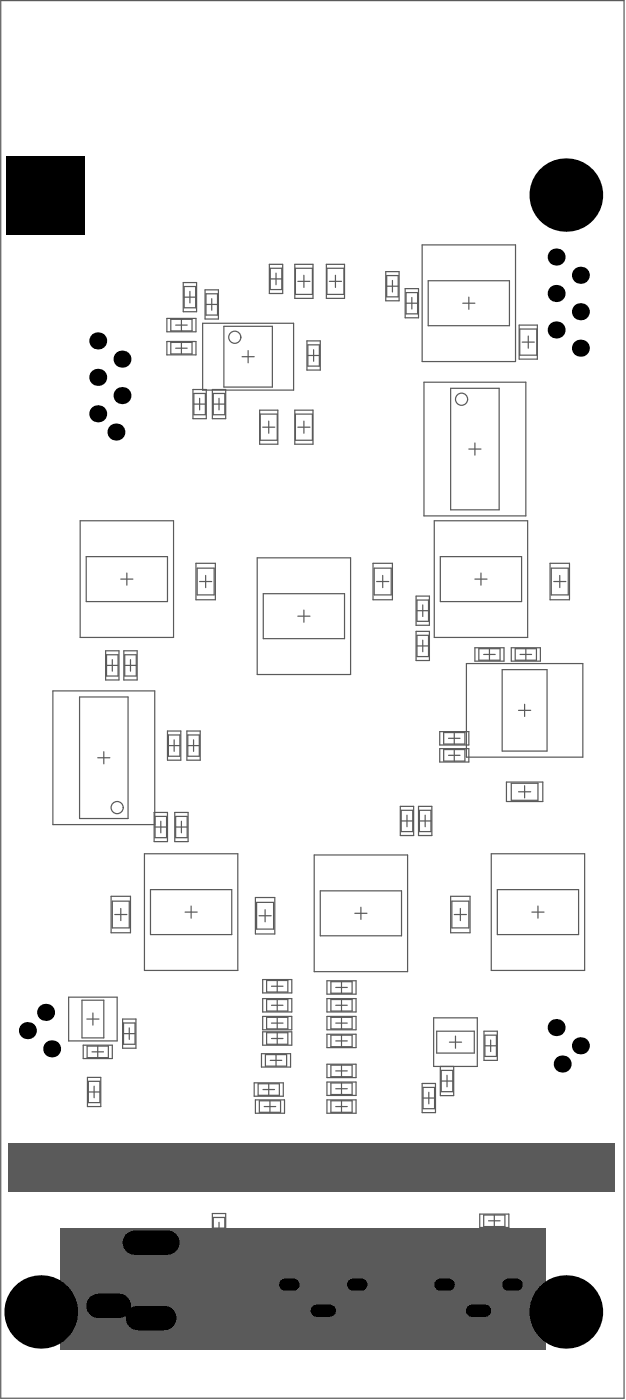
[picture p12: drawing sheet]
<svg xmlns="http://www.w3.org/2000/svg" width="171mm" height="384mm" viewBox="0 0 171 384" stroke-linecap="round" stroke-linejoin="round" font-family="sans-serif">
<g fill="none" stroke="#5a5a5a" stroke-width=".33">
<path d="M50.2 77.5h3.6v8h-3.6zM50.4 78.5h3.2v5.9h-3.2zM52 79.9v3.1M56.2 79.5h3.6v8h-3.6zM73.8 72.5h3.6v8h-3.6zM74 76.5h3.2M74 73.6h3.2v5.8h-3.2zM75.6 74.9v3.2M80.7 72.5h5v9.3h-5zM80.9 73.6h4.7v7.1h-4.7zM81.6 77.1h3.3M83.2 75.5v3.3"/>
<path d="M89.4 72.5h5v9.3h-5zM89.5 73.6h4.7v7.1h-4.7zM90.2 77.1h3.3M91.9 75.5v3.3M105.7 74.5h3.6v8h-3.6zM105.9 78.5h3.2M105.9 75.6h3.2v5.8h-3.2zM107.5 76.9v3.1M111 79.1h3.6v8h-3.6zM115.6 67.1h25.6v32h-25.6zM117.3 77h22.2v12.3h-22.2zM45.7 87.3h8v3.7h-8z"/>
<path d="M45.7 93.6h8v3.7h-8zM46.8 93.9h5.8v3.1h-5.8zM46.8 87.5h5.8v3.2h-5.8zM48.1 95.5h3.2M48.1 89.1h3.2M49.7 87.5v3.2M49.7 93.9v3.1M50.4 81.5h3.2M55.5 88.6h24.9v18.4h-24.9zM56.4 83.5h3.2M56.4 80.5h3.2v5.9h-3.2zM58 81.9v3.1"/>
<path d="M61.3 89.5h13.3v16.6h-13.3zM66.3 97.8h3.3M68 96.1v3.4M84.1 93.5h3.6v8h-3.6zM84.3 97.5h3.2M84.3 94.5h3.2v5.9h-3.2zM85.9 95.9v3.1M111.2 83.1h3.2M111.2 80.2h3.2v5.8h-3.2zM112.8 81.5v3.2M126.7 83.1h3.4M128.4 81.5v3.3"/>
<path d="M142.2 89.1h5v9.4h-5zM142.4 90.2h4.6v7.2h-4.6zM143 93.8h3.3M144.7 92.1v3.4M52.8 106.8h3.7v8h-3.7zM53.1 110.8h3.1M53.1 107.9h3.1v5.8h-3.1zM54.7 109.2v3.2M58.2 106.8h3.6v8h-3.6zM58.4 110.8h3.2M58.4 107.9h3.2v5.8h-3.2zM60 109.2v3.2"/>
<path d="M71.1 112.5h5v9.3h-5zM71.3 113.5h4.6v7.2h-4.6zM71.9 117.1h3.4M73.6 115.5v3.3M80.7 112.5h5v9.3h-5zM80.9 113.5h4.7v7.2h-4.7zM81.6 117.1h3.3M83.2 115.5v3.3M116.1 104.8h27.9v36.6h-27.9zM123.4 106.5h13.3v33.3h-13.3zM128.4 123.1h3.3M130.1 121.4v3.4"/>
<path d="M22 142.8h25.5v32h-25.5zM23.6 152.6h22.3v12.3h-22.3zM33.1 158.8h3.3M34.7 157.1v3.3M53.7 154.4h5.3v10h-5.3zM54 155.8h4.7v7.3h-4.7zM54.7 159.4h3.3M56.3 157.8v3.3M70.4 152.9h25.6v32h-25.6zM102.2 154.4h5.3v10h-5.3zM102.5 155.8h4.6v7.3h-4.6zM103.2 159.4h3.3"/>
<path d="M104.8 157.8v3.3M118.9 142.8h25.6v32h-25.6zM120.6 152.6h22.3v12.3h-22.3zM130.1 158.8h3.3M131.7 157.1v3.3M150.7 154.4h5.3v10h-5.3zM151 155.8h4.6v7.3h-4.6zM151.6 159.4h3.4M153.3 157.8v3.3M28.9 178.4h3.7v8h-3.7zM29.2 179.5h3.1v5.8h-3.1zM33.9 178.4h3.7v8h-3.7z"/>
<path d="M34.2 179.5h3.1v5.8h-3.1zM72.1 162.8h22.3v12.3h-22.3zM81.6 168.9h3.3M83.2 167.3v3.3M114 173.1h3.6v8h-3.6zM114 163.4h3.6v8h-3.6zM114.2 167.4h3.2M114.2 177.1h3.2M114.2 174.2h3.2v5.8h-3.2zM114.2 164.5h3.2v5.8h-3.2zM115.8 165.8v3.2M115.8 175.5v3.2"/>
<path d="M130.1 177.6h7.9v3.7h-7.9zM131.1 177.8h5.9v3.2h-5.9zM132.5 179.4h3.1M134.1 177.8v3.2M140 177.6h8v3.7h-8zM141.1 177.8h5.8v3.2h-5.8zM142.4 179.4h3.2M144 177.8v3.2M14.5 189.4h27.9v36.7h-27.9zM21.8 191.1h13.3v33.3h-13.3zM29.2 182.4h3.1M30.8 180.8v3.2"/>
<path d="M34.2 182.4h3.1M35.7 180.8v3.2M127.7 181.9h31.9v25.7h-31.9zM137.5 183.6h12.3v22.3h-12.3zM142 194.8h3.3M143.7 193.1v3.3M26.8 207.7h3.3M28.4 206.1v3.3M45.9 200.4h3.6v8h-3.6zM46.1 204.4h3.2M46.1 201.5h3.2v5.8h-3.2zM47.7 202.8v3.2"/>
<path d="M51.2 200.4h3.6v8h-3.6zM51.4 204.4h3.2M51.4 201.5h3.2v5.8h-3.2zM53 202.8v3.2M120.4 200.6h8v3.6h-8zM120.4 205.2h8v3.7h-8zM121.5 200.8h5.8v3.2h-5.8zM121.5 205.5h5.8v3.2h-5.8zM122.8 207.1h3.2M122.8 202.4h3.2M124.4 200.8v3.2M124.4 205.5v3.2"/>
<path d="M138.7 214.4h10v5.3h-10zM140 214.7h7.3v4.7h-7.3zM142 217.1h3.3M143.7 215.4v3.3M39.6 234.1h25.5v32h-25.5zM42.2 222.7h3.7v8h-3.7zM42.5 226.7h3.1M42.5 223.8h3.1v5.9h-3.1zM44 225.2v3.1M47.9 222.7h3.6v8h-3.6zM48.1 226.7h3.2M48.1 223.8h3.2v5.9h-3.2z"/>
<path d="M49.7 225.2v3.1M86.1 234.4h25.5v32h-25.5zM109.6 221.1h3.7v8h-3.7zM109.9 225.1h3.1M109.9 222.2h3.1v5.8h-3.1zM111.5 223.5v3.2M114.6 221.1h3.7v8h-3.7zM114.9 225.1h3.1M114.9 222.2h3.1v5.8h-3.1zM116.4 223.5v3.2M134.5 234.1h25.6v32h-25.6zM30.4 245.7h5.3v10h-5.3z"/>
<path d="M30.8 247.1h4.6v7.3h-4.6zM31.4 250.7h3.3M33.1 249.1v3.3M41.2 243.9h22.3v12.3h-22.3zM50.7 250.1h3.3M52.3 248.4v3.3M69.9 246.1h5.4v10h-5.4zM70.3 247.4h4.6v7.3h-4.6zM70.9 251.1h3.4M72.6 249.4v3.3M87.7 244.2h22.3v12.4h-22.3zM97.2 250.4h3.3"/>
<path d="M98.8 248.7v3.4M123.4 245.7h5.3v10h-5.3zM123.8 247.1h4.6v7.3h-4.6zM124.4 250.7h3.3M126.1 249.1v3.3M136.2 243.9h22.3v12.3h-22.3zM145.7 250.1h3.3M147.3 248.4v3.3M18.8 273.4h13.3v12h-13.3zM22.5 274.2h5.9v10.3h-5.9zM23.8 279.4h3.3M25.4 277.7v3.3"/>
<path d="M33.6 279.4h3.6v8h-3.6zM71.9 268.6h8v3.6h-8zM71.9 273.8h8v3.6h-8zM71.9 278.7h8v3.6h-8zM73 268.8h5.8v3.2h-5.8zM73 274h5.8v3.2h-5.8zM73 278.9h5.8v3.2h-5.8zM74.4 275.6h3.1M74.4 270.4h3.1M75.9 268.8v3.2M75.9 274v3.2M75.9 278.9v3.2"/>
<path d="M89.5 268.9h8v3.7h-8zM89.5 273.8h8v3.6h-8zM89.5 278.7h8v3.6h-8zM90.6 269.1h5.8v3.2h-5.8zM90.6 274h5.8v3.2h-5.8zM90.6 278.9h5.8v3.2h-5.8zM92 275.6h3.1M92 270.7h3.1M93.5 269.1v3.2M93.5 274v3.2M93.5 278.9v3.2M118.8 279h11.9v13.4h-11.9z"/>
<path d="M22.8 286.5h8v3.7h-8zM23.9 286.8h5.8v3.2h-5.8zM23.9 295.4h3.7v8h-3.7zM24.2 299.4h3.2M24.2 296.5h3.2v5.8h-3.2zM25.2 288.4h3.1M25.8 297.8v3.2M26.8 286.8v3.2M33.8 283.4h3.2M33.8 280.5h3.2v5.8h-3.2zM35.4 281.8v3.2M69.6 296.9h8v3.6h-8z"/>
<path d="M70.7 297.1h5.8v3.2h-5.8zM71.6 288.9h8v3.6h-8zM71.9 282.9h8v3.6h-8zM72 298.7h3.2M72.7 289.1h5.8v3.2h-5.8zM73 283.1h5.8v3.2h-5.8zM73.6 297.1v3.2M74 290.7h3.2M74.4 284.7h3.1M74.4 280.5h3.1M75.6 289.1v3.2M75.9 283.1v3.2"/>
<path d="M89.5 283.5h8v3.7h-8zM89.5 291.8h8v3.6h-8zM89.5 296.7h8v3.6h-8zM90.6 296.9h5.8v3.2h-5.8zM90.6 283.8h5.8v3.2h-5.8zM90.6 292h5.8v3.2h-5.8zM92 280.5h3.1M92 298.5h3.1M92 293.6h3.1M92 285.4h3.1M93.5 283.8v3.2M93.5 292v3.2"/>
<path d="M93.5 296.9v3.2M115.6 297h3.7v8h-3.7zM115.9 298.1h3.1v5.9h-3.1zM117.4 299.5v3.1M119.6 282.7h10.3v6h-10.3zM120.6 292.4v8h3.7v-8M120.8 296.4h3.2M120.8 293.5h3.2v5.8h-3.2zM122.4 294.8v3.2M123.1 285.7h3.3M124.8 284v3.4M132.6 282.7h3.6v8h-3.6z"/>
<path d="M132.8 286.7h3.2M132.8 283.8h3.2v5.8h-3.2zM134.4 285.1v3.2M69.9 301.5h8v3.7h-8zM71 301.8h5.8v3.2h-5.8zM72.4 303.4h3.1M73.9 301.8v3.2M89.5 301.5h8v3.7h-8zM90.6 301.8h5.8v3.2h-5.8zM92 303.4h3.1M93.5 301.8v3.2M115.9 301h3.1"/>
<path d="M58.2 332.7h3.6v8h-3.6zM58.4 336.7h3.2M58.4 333.8h3.2v5.8h-3.2zM60 335.1v3.2M131.4 332.9h8v3.6h-8zM132.5 333.1h5.8v3.2h-5.8zM133.8 334.7h3.2M135.4 333.1v3.2M49.9 346.4h3.6v8h-3.6zM50.1 350.4h3.2M50.1 347.4h3.2v5.9h-3.2zM51.7 348.8v3.1"/>
<path d="M54 341.4h12v13.3h-12zM54.8 355.4h3.7v7.9h-3.7zM54.8 345h10.3v6h-10.3zM55.1 359.4h3.1M55.1 356.4h3.1v5.9h-3.1zM56.7 357.8v3.1M58.3 348h3.3M60 346.4v3.3M65.6 359.2h8v3.6h-8zM65.8 350.4h3.7v7.9h-3.7zM66 354.4h3.2M66 351.4h3.2v5.9h-3.2z"/>
<path d="M66.7 359.4h5.8v3.2h-5.8zM67.6 352.8v3.1M69.6 359.4v3.2M107.1 347.5h8v3.7h-8zM108.2 347.8h5.8v3.1h-5.8zM109.6 349.4h3.1M111.1 347.8v3.1M68 361h3.2"/>
</g>
<g fill="#5a5a5a">
<path d="M16.5 336.7h132.8v33.3h-132.8z" fill-rule="evenodd"/>
<path d="M2.2 313.4h166.1v13.3h-166.1z" fill-rule="evenodd"/>
</g>
<g fill="none" stroke="#5a5a5a" stroke-width=".33">
<path d="M.2 .2h170.7v383.1h-170.7z"/>
<circle cx="64.3" cy="92.5" r="1.66"/>
<circle cx="126.4" cy="109.5" r="1.66"/>
<circle cx="32.1" cy="221.4" r="1.66"/>
</g>
<g fill="#000">
<circle cx="155" cy="53.5" r="10"/>
<circle cx="152.3" cy="70.5" r="2.34"/>
<circle cx="159" cy="75.5" r="2.34"/>
<circle cx="26.8" cy="93.5" r="2.34"/>
<circle cx="33.4" cy="98.5" r="2.34"/>
<circle cx="152.3" cy="90.5" r="2.34"/>
<circle cx="152.3" cy="80.5" r="2.34"/>
<circle cx="159" cy="85.5" r="2.34"/>
<circle cx="159" cy="95.5" r="2.34"/>
<circle cx="26.8" cy="103.5" r="2.34"/>
<circle cx="26.8" cy="113.5" r="2.34"/>
<circle cx="31.8" cy="118.4" r="2.34"/>
<circle cx="33.4" cy="108.5" r="2.34"/>
<circle cx="12.5" cy="277.6" r="2.34"/>
<circle cx="7.5" cy="282.6" r="2.34"/>
<circle cx="14.2" cy="287.6" r="2.34"/>
<circle cx="152.3" cy="281.7" r="2.34"/>
<circle cx="154" cy="291.7" r="2.34"/>
<circle cx="159" cy="286.7" r="2.34"/>
<circle cx="11.2" cy="359.7" r="10"/>
<circle cx="155" cy="359.7" r="10"/>
</g>
<path d="M26.9 358h5.7M36.9 340.7h9M37.7 361.3h7.3" fill="none" stroke="#000" stroke-width="6.7"/>
<path d="M78.1 352.2h2.3M86.7 359.4h3.7M96.7 352.2h2.3M120.6 352.2h2.3M129.2 359.4h3.7M139.2 352.2h2.3" fill="none" stroke="#000" stroke-width="3.3"/>
<path d="M1.7 42.6h21.6v21.7h-21.6z" fill-rule="evenodd" fill="#000"/>
<g fill="#5a5a5a">
<path d="M83.5 350.5h1.5v5h-1.5z" fill-rule="evenodd"/>
<path d="M87.8 350.5h1.5v5h-1.5z" fill-rule="evenodd"/>
<path d="M90 350.5h1.5v5h-1.5z" fill-rule="evenodd"/>
<path d="M130.3 350.5h1.5v5h-1.5z" fill-rule="evenodd"/>
<path d="M128.2 350.5h1.5v5h-1.5z" fill-rule="evenodd"/>
<path d="M134.6 350.5h1.5v5h-1.5z" fill-rule="evenodd"/>
<path d="M92.1 350.5h1.5v5h-1.5z" fill-rule="evenodd"/>
<path d="M85.6 350.5h1.5v5h-1.5z" fill-rule="evenodd"/>
<path d="M132.5 350.5h1.5v5h-1.5z" fill-rule="evenodd"/>
<path d="M126 350.5h1.5v5h-1.5z" fill-rule="evenodd"/>
</g>
</svg>
